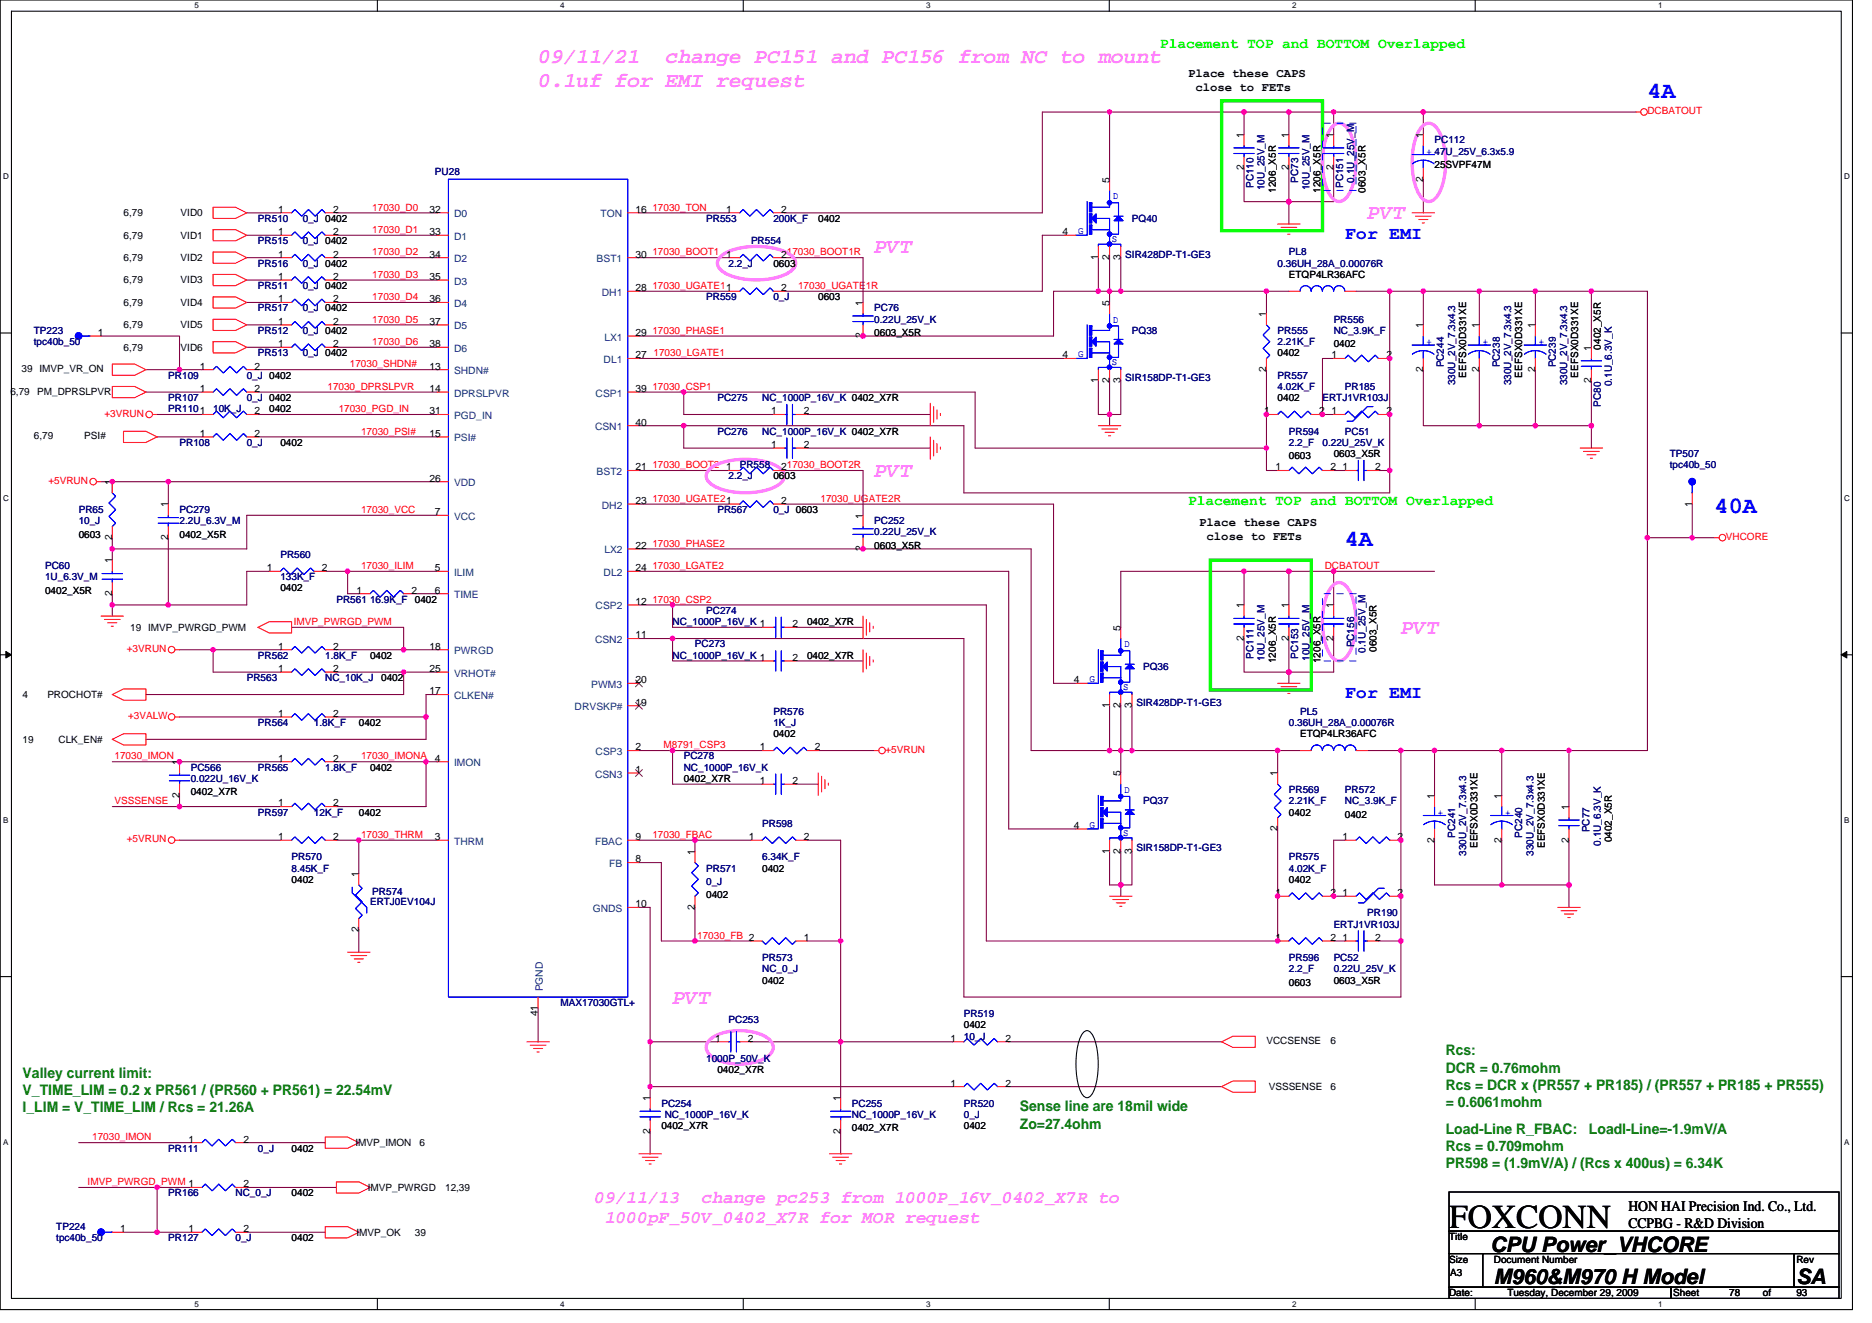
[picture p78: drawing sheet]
<svg xmlns="http://www.w3.org/2000/svg" width="297mm" height="210mm" viewBox="0 0 297 210" stroke-linecap="round" stroke-linejoin="round" font-family="sans-serif">
<defs><g id="words">
<text font-size="5.3" x="229.9" y="194.8">FOXCONN</text>
<g font-size="3.7" fill="#00f">
<text x="261.4" y="15.6">4A</text>
<text x="272.1" y="81.4">40A</text>
<text x="213.4" y="86.7">4A</text>
</g>
<g font-size="3.4" fill="#ff80ff">
<text x="85.4" y="9.9">09/11/21</text>
<text x="105.6" y="9.9">change PC151 and PC156 from NC to mount</text>
<text x="85.4" y="13.8">0.1uf for EMI request</text>
<text x="217" y="34.8">PVT</text>
<text x="138.7" y="40.2">PVT</text>
<text x="138.7" y="75.7">PVT</text>
<text x="222.3" y="100.6">PVT</text>
<text x="106.7" y="159.3">PVT</text>
</g>
<g font-size="3.4">
<text x="236.5" y="198.7">CPU Power_VHCORE</text>
<text x="237" y="203.9">M960&amp;M970 H Model</text>
<text x="285" y="203.9">SA</text>
</g>
<g font-size="2.8" fill="#00f">
<text x="213.4" y="37.9">For EMI</text>
<text x="213.4" y="110.8">For EMI</text>
</g>
<g font-size="2.8" fill="#ff80ff">
<text x="94.3" y="190.9">09/11/13</text>
<text x="111.3" y="190.9">change pc253 from 1000P_16V_0402_X7R to</text>
<text x="96" y="194.1">1000pF_50V_0402_X7R for MOR request</text>
</g>
<g font-size="2.3" fill="#0f0">
<text x="184.1" y="7.6">Placement TOP and BOTTOM Overlapped</text>
<text x="188.5" y="80.2">Placement TOP and BOTTOM Overlapped</text>
</g>
<g font-size="2.3" fill="#008000">
<text x="229.4" y="167.5">Rcs:</text>
<text x="3.6" y="171">Valley current limit:</text>
<text x="3.6" y="173.8">V_TIME_LIM = 0.2 x PR561 / (PR560 + PR561) = 22.54mV</text>
<text x="229.4" y="170.2">DCR = 0.76mohm</text>
<text x="229.4" y="173">Rcs = DCR x (PR557 + PR185) / (PR557 + PR185 + PR555)</text>
<text x="3.6" y="176.5">I_LIM = V_TIME_LIM / Rcs = 21.26A</text>
<text x="161.8" y="176.4">Sense line are 18mil wide</text>
<text x="161.8" y="179.1">Zo=27.4ohm</text>
<text x="229.4" y="175.7">= 0.6061mohm</text>
<text x="229.4" y="179.9">Load-Line R_FBAC:</text>
<text x="252.1" y="179.9">Loadl-Line=-1.9mV/A</text>
<text x="229.4" y="182.7">Rcs = 0.709mohm</text>
<text x="229.4" y="185.4">PR598 = (1.9mV/A) / (Rcs x 400us) = 6.34K</text>
</g>
<g font-size="2.3">
<text x="258.4" y="192.1">HON HAI Precision Ind. Co., Ltd.</text>
<text x="258.4" y="194.8">CCPBG - R&amp;D Division</text>
</g>
<g font-size="1.9">
<text x="188.5" y="12.3">Place these CAPS</text>
<text x="189.7" y="14.5">close to FETs</text>
<text x="190.3" y="83.4">Place these CAPS</text>
<text x="191.5" y="85.6">close to FETs</text>
</g>
<g font-size="1.6">
<text x="197.4" y="21.9" transform="rotate(-90 197.4 21.9)">1</text>
<text x="204.5" y="21.9" transform="rotate(-90 204.5 21.9)">1</text>
<text x="211.6" y="21.9" transform="rotate(-90 211.6 21.9)">1</text>
<text x="225.8" y="21.9" transform="rotate(-90 225.8 21.9)">1</text>
<text x="176" y="29" transform="rotate(-90 176 29)">5</text>
<text x="197.4" y="27.1" transform="rotate(-90 197.4 27.1)">2</text>
<text x="204.5" y="27.1" transform="rotate(-90 204.5 27.1)">2</text>
<text x="211.6" y="27.1" transform="rotate(-90 211.6 27.1)">2</text>
<text x="225.8" y="28.8" transform="rotate(-90 225.8 28.8)">2</text>
<text x="227.6" y="26.7">25SVPF47M</text>
<text x="19.6" y="34.3">6,79</text>
<text x="28.7" y="34.3">VID0</text>
<text x="44.1" y="33.8">1</text>
<text x="52.8" y="33.8">2</text>
<text x="68.1" y="33.8">32</text>
<text x="100.9" y="33.8">16</text>
<text x="115.2" y="33.8">1</text>
<text x="124" y="33.8">2</text>
<text x="129.8" y="35.2">0402</text>
<text x="202.4" y="30.6" transform="rotate(-90 202.4 30.6)">1206_X5R</text>
<text x="209.5" y="30.6" transform="rotate(-90 209.5 30.6)">1206_X5R</text>
<text x="216.7" y="30.6" transform="rotate(-90 216.7 30.6)">0603_X5R</text>
<text x="19.6" y="37.9">6,79</text>
<text x="19.6" y="41.4">6,79</text>
<text x="28.7" y="37.9">VID1</text>
<text x="28.7" y="41.4">VID2</text>
<text x="44.1" y="37.3">1</text>
<text x="44.1" y="40.9">1</text>
<text x="52.8" y="37.3">2</text>
<text x="52.8" y="40.9">2</text>
<text x="68.1" y="40.9">34</text>
<text x="68.1" y="37.3">33</text>
<text x="100.9" y="40.9">30</text>
<text x="115.2" y="40.9">1</text>
<text x="124" y="40.9">217030_BOOT1R</text>
<text x="168.6" y="37.3">4</text>
<text x="174.3" y="41.3" transform="rotate(-90 174.3 41.3)">1</text>
<text x="176" y="41.3" transform="rotate(-90 176 41.3)">2</text>
<text x="177.8" y="41.3" transform="rotate(-90 177.8 41.3)">3</text>
<text x="19.6" y="45">6,79</text>
<text x="28.7" y="45">VID3</text>
<text x="44.1" y="48">1</text>
<text x="44.1" y="44.4">1</text>
<text x="52.8" y="48">2</text>
<text x="52.8" y="44.4">2</text>
<text x="68.1" y="48">36</text>
<text x="68.1" y="44.4">35</text>
<text x="100.9" y="46.2">28</text>
<text x="122.7" y="42.3">0603</text>
<text x="124" y="46.2">2</text>
<text x="129.8" y="47.6">0603</text>
<text x="204.5" y="44.1">ETQP4LR36AFC</text>
<text x="15.5" y="53.3">1</text>
<text x="19.6" y="48.5">6,79</text>
<text x="19.6" y="52.1">6,79</text>
<text x="28.7" y="48.5">VID4</text>
<text x="28.7" y="52.1">VID5</text>
<text x="44.1" y="51.5">1</text>
<text x="52.8" y="51.5">2</text>
<text x="68.1" y="51.5">37</text>
<text x="100.9" y="53.3">29</text>
<text x="136.9" y="53.7" transform="rotate(-90 136.9 53.7)">2</text>
<text x="136.9" y="48.5" transform="rotate(-90 136.9 48.5)">1</text>
<text x="138.7" y="53.3">0603_X5R</text>
<text x="176" y="48.5" transform="rotate(-90 176 48.5)">5</text>
<text x="200.9" y="50.3" transform="rotate(-90 200.9 50.3)">1</text>
<text x="225.8" y="52.1" transform="rotate(-90 225.8 52.1)">1</text>
<text x="234.7" y="52.1" transform="rotate(-90 234.7 52.1)">1</text>
<text x="243.6" y="52.1" transform="rotate(-90 243.6 52.1)">1</text>
<text x="3.4" y="59">39 IMVP_VR_ON</text>
<text x="19.6" y="55.6">6,79</text>
<text x="28.7" y="55.6">VID6</text>
<text x="31.7" y="58.7">1</text>
<text x="40.4" y="58.7">2</text>
<text x="44.1" y="55.1">1</text>
<text x="52.8" y="55.1">2</text>
<text x="68.1" y="58.7">13</text>
<text x="68.1" y="55.1">38</text>
<text x="100.9" y="56.9">27</text>
<text x="168.6" y="56.9">4</text>
<text x="200.9" y="59.1" transform="rotate(-90 200.9 59.1)">2</text>
<text x="202.7" y="56.5">0402</text>
<text x="211.3" y="56.9">1</text>
<text x="211.6" y="55.1">0402</text>
<text x="220" y="56.9">2</text>
<text x="225.8" y="59.1" transform="rotate(-90 225.8 59.1)">2</text>
<text x="232.7" y="59.9" transform="rotate(-90 232.7 59.9)">EEFSX0D331XE</text>
<text x="234.7" y="59.1" transform="rotate(-90 234.7 59.1)">2</text>
<text x="241.6" y="59.9" transform="rotate(-90 241.6 59.9)">EEFSX0D331XE</text>
<text x="243.6" y="59.1" transform="rotate(-90 243.6 59.1)">2</text>
<text x="250.4" y="59.9" transform="rotate(-90 250.4 59.9)">EEFSX0D331XE</text>
<text x="252.5" y="55.6" transform="rotate(-90 252.5 55.6)">1</text>
<text x="254" y="55.5" transform="rotate(-90 254 55.5)">0402_X5R</text>
<text x="1.6" y="62.8">6,79</text>
<text x="5.9" y="62.8">PM_DPRSLPVR</text>
<text x="31.7" y="62.2">1</text>
<text x="40.4" y="62.2">2</text>
<text x="40.4" y="65.8">2</text>
<text x="42.7" y="65.4">0402</text>
<text x="68.1" y="62.2">14</text>
<text x="68.1" y="65.8">31</text>
<text x="100.9" y="62.2">39</text>
<text x="122.4" y="65.8">1</text>
<text x="127.5" y="65.8">2</text>
<text x="174.3" y="60.8" transform="rotate(-90 174.3 60.8)">1</text>
<text x="176" y="60.8" transform="rotate(-90 176 60.8)">2</text>
<text x="177.8" y="60.8" transform="rotate(-90 177.8 60.8)">3</text>
<text x="200.6" y="65.8">1</text>
<text x="202.7" y="63.6">0402</text>
<text x="209.3" y="65.8">2</text>
<text x="211.3" y="65.8">1</text>
<text x="220" y="65.8">2</text>
<text x="252.5" y="60.8" transform="rotate(-90 252.5 60.8)">2</text>
<text x="5.4" y="69.7">6,79</text>
<text x="13.4" y="69.7">PSI#</text>
<text x="31.7" y="69.3">1</text>
<text x="40.4" y="69.3">2</text>
<text x="44.5" y="70.8">0402</text>
<text x="68.1" y="69.3">15</text>
<text x="100.9" y="67.5">40</text>
<text x="122.4" y="71.1">1</text>
<text x="127.5" y="71.1">2</text>
<text x="17.8" y="77" transform="rotate(-90 17.8 77)">1</text>
<text x="68.1" y="76.4">26</text>
<text x="100.9" y="74.7">21</text>
<text x="115.2" y="74.7">1</text>
<text x="122.7" y="76.1">0603</text>
<text x="124" y="74.7">217030_BOOT2R</text>
<text x="202.4" y="74.7">1</text>
<text x="204.5" y="72.9">0603</text>
<text x="211.1" y="74.7">2</text>
<text x="211.6" y="72.5">0603_X5R</text>
<text x="213" y="74.7">1</text>
<text x="218.2" y="74.7">2</text>
<text x="26.7" y="80.5" transform="rotate(-90 26.7 80.5)">1</text>
<text x="69" y="81.8">7</text>
<text x="100.9" y="80">23</text>
<text x="124" y="80">2</text>
<text x="136.9" y="82.3" transform="rotate(-90 136.9 82.3)">1</text>
<text x="268.5" y="80.4" transform="rotate(-90 268.5 80.4)">1</text>
<text x="12.5" y="85.3">0603</text>
<text x="17.8" y="89.4" transform="rotate(-90 17.8 89.4)">1</text>
<text x="17.8" y="85.7" transform="rotate(-90 17.8 85.7)">2</text>
<text x="26.7" y="85.7" transform="rotate(-90 26.7 85.7)">2</text>
<text x="28.5" y="85.3">0402_X5R</text>
<text x="100.9" y="87.1">22</text>
<text x="136.9" y="87.5" transform="rotate(-90 136.9 87.5)">2</text>
<text x="138.7" y="87.1">0603_X5R</text>
<text x="7.2" y="94.2">0402_X5R</text>
<text x="17.8" y="94.6" transform="rotate(-90 17.8 94.6)">2</text>
<text x="42.4" y="90.7">1</text>
<text x="44.5" y="93.9">0402</text>
<text x="51.1" y="90.7">2</text>
<text x="56.6" y="94.2">1</text>
<text x="65.3" y="94.2">2</text>
<text x="65.8" y="95.7">0402</text>
<text x="69" y="90.7">5</text>
<text x="69" y="94.2">6</text>
<text x="100.9" y="90.7">24</text>
<text x="100.9" y="96">12</text>
<text x="20.7" y="100.1">19 IMVP_PWRGD_PWM</text>
<text x="100.9" y="101.3">11</text>
<text x="125.7" y="99.5">2</text>
<text x="128.1" y="99.2">0402_X7R</text>
<text x="177.8" y="100.1" transform="rotate(-90 177.8 100.1)">5</text>
<text x="197.4" y="101.7" transform="rotate(-90 197.4 101.7)">2</text>
<text x="197.4" y="96.5" transform="rotate(-90 197.4 96.5)">1</text>
<text x="204.5" y="101.7" transform="rotate(-90 204.5 101.7)">2</text>
<text x="204.5" y="96.5" transform="rotate(-90 204.5 96.5)">1</text>
<text x="211.6" y="101.7" transform="rotate(-90 211.6 101.7)">2</text>
<text x="211.6" y="96.5" transform="rotate(-90 211.6 96.5)">1</text>
<text x="44.1" y="103.1">1</text>
<text x="44.1" y="106.7">1</text>
<text x="52.8" y="103.1">2</text>
<text x="52.8" y="106.7">2</text>
<text x="58.7" y="104.5">0402</text>
<text x="68.1" y="103.1">18</text>
<text x="68.1" y="106.7">25</text>
<text x="125.7" y="104.9">2</text>
<text x="128.1" y="104.5">0402_X7R</text>
<text x="202.4" y="105.3" transform="rotate(-90 202.4 105.3)">1206_X5R</text>
<text x="209.5" y="105.3" transform="rotate(-90 209.5 105.3)">1206_X5R</text>
<text x="218.4" y="103.5" transform="rotate(-90 218.4 103.5)">0603_X5R</text>
<text x="3.6" y="110.8">4</text>
<text x="7.5" y="110.8">PROCHOT#</text>
<text x="44.1" y="113.8">1</text>
<text x="52.8" y="113.8">2</text>
<text x="60.5" y="108.1">0402</text>
<text x="68.1" y="110.2">17</text>
<text x="100.9" y="108.4">20</text>
<text x="100.9" y="112">19</text>
<text x="170.4" y="108.4">4</text>
<text x="176" y="112.4" transform="rotate(-90 176 112.4)">1</text>
<text x="177.8" y="112.4" transform="rotate(-90 177.8 112.4)">2</text>
<text x="179.6" y="112.4" transform="rotate(-90 179.6 112.4)">3</text>
<text x="3.6" y="117.9">19</text>
<text x="9.3" y="117.9">CLK_EN#</text>
<text x="56.9" y="115.2">0402</text>
<text x="100.9" y="119.1">2</text>
<text x="120.6" y="119.1">1</text>
<text x="122.7" y="117">0402</text>
<text x="129.3" y="119.1">2</text>
<text x="206.3" y="117">ETQP4LR36AFC</text>
<text x="28.5" y="121.4" transform="rotate(-90 28.5 121.4)">1</text>
<text x="44.1" y="120.9">1</text>
<text x="52.8" y="120.9">2</text>
<text x="58.7" y="122.3">0402</text>
<text x="69" y="120.9">4</text>
<text x="100.9" y="122.7">1</text>
<text x="108.5" y="124.1">0402_X7R</text>
<text x="120.6" y="124.4">1</text>
<text x="125.7" y="124.4">2</text>
<text x="177.8" y="123.2" transform="rotate(-90 177.8 123.2)">5</text>
<text x="202.7" y="123.2" transform="rotate(-90 202.7 123.2)">1</text>
<text x="28.5" y="126.6" transform="rotate(-90 28.5 126.6)">2</text>
<text x="30.3" y="126.2">0402_X7R</text>
<text x="44.1" y="128">1</text>
<text x="52.8" y="128">2</text>
<text x="56.9" y="129.4">0402</text>
<text x="170.4" y="131.6">4</text>
<text x="202.7" y="132" transform="rotate(-90 202.7 132)">2</text>
<text x="204.5" y="129.4">0402</text>
<text x="213.4" y="129.8">0402</text>
<text x="227.6" y="126.8" transform="rotate(-90 227.6 126.8)">1</text>
<text x="238.3" y="126.8" transform="rotate(-90 238.3 126.8)">1</text>
<text x="248.9" y="128.5" transform="rotate(-90 248.9 128.5)">1</text>
<text x="44.1" y="133.3">1</text>
<text x="52.8" y="133.3">2</text>
<text x="69" y="133.3">3</text>
<text x="100.9" y="136.9">8</text>
<text x="100.9" y="133.3">9</text>
<text x="110.3" y="135.7" transform="rotate(-90 110.3 135.7)">1</text>
<text x="118.8" y="133.3">1</text>
<text x="127.5" y="133.3">2</text>
<text x="176" y="135.5" transform="rotate(-90 176 135.5)">1</text>
<text x="177.8" y="135.5" transform="rotate(-90 177.8 135.5)">2</text>
<text x="179.6" y="135.5" transform="rotate(-90 179.6 135.5)">3</text>
<text x="213" y="133.3">1</text>
<text x="221.8" y="133.3">2</text>
<text x="227.6" y="133.7" transform="rotate(-90 227.6 133.7)">2</text>
<text x="234.4" y="134.6" transform="rotate(-90 234.4 134.6)">EEFSX0D331XE</text>
<text x="238.3" y="133.7" transform="rotate(-90 238.3 133.7)">2</text>
<text x="245.1" y="134.6" transform="rotate(-90 245.1 134.6)">EEFSX0D331XE</text>
<text x="248.9" y="133.7" transform="rotate(-90 248.9 133.7)">2</text>
<text x="255.8" y="133.7" transform="rotate(-90 255.8 133.7)">0402_X5R</text>
<text x="46.3" y="140.1">0402</text>
<text x="56.9" y="139.2" transform="rotate(-90 56.9 139.2)">1</text>
<text x="100.9" y="144">10</text>
<text x="112.1" y="142.6">0402</text>
<text x="120.9" y="138.3">0402</text>
<text x="202.4" y="142.2">1</text>
<text x="204.5" y="140.1">0402</text>
<text x="211.1" y="142.2">2</text>
<text x="213" y="142.2">1</text>
<text x="221.8" y="142.2">2</text>
<text x="56.9" y="148" transform="rotate(-90 56.9 148)">2</text>
<text x="110.3" y="144.4" transform="rotate(-90 110.3 144.4)">2</text>
<text x="127.5" y="149.3">1</text>
<text x="202.4" y="149.3">1</text>
<text x="211.1" y="149.3">2</text>
<text x="213" y="149.3">1</text>
<text x="218.2" y="149.3">2</text>
<text x="85.4" y="161.3" transform="rotate(-90 85.4 161.3)">41</text>
<text x="120.9" y="156.1">0402</text>
<text x="204.5" y="156.5">0603</text>
<text x="211.6" y="156.1">0603_X5R</text>
<text x="113.5" y="165.3">1</text>
<text x="118.6" y="165.3">2</text>
<text x="150.8" y="165.3">1</text>
<text x="152.9" y="163.2">0402</text>
<text x="159.5" y="165.3">2</text>
<text x="201" y="165.7">VCCSENSE</text>
<text x="211.1" y="165.7">6</text>
<text x="113.8" y="170.3">0402_X7R</text>
<text x="150.8" y="172.4">1</text>
<text x="159.5" y="172.4">2</text>
<text x="201.3" y="173">VSSSENSE</text>
<text x="211.1" y="173">6</text>
<text x="103.1" y="180" transform="rotate(-90 103.1 180)">2</text>
<text x="103.1" y="174.8" transform="rotate(-90 103.1 174.8)">1</text>
<text x="104.9" y="179.2">0402_X7R</text>
<text x="133.4" y="180" transform="rotate(-90 133.4 180)">2</text>
<text x="133.4" y="174.8" transform="rotate(-90 133.4 174.8)">1</text>
<text x="135.2" y="179.6">0402_X7R</text>
<text x="152.9" y="179.2">0402</text>
<text x="29.9" y="181.3">1</text>
<text x="38.6" y="181.3">2</text>
<text x="46.3" y="182.8">0402</text>
<text x="56.4" y="181.9">IMVP_IMON</text>
<text x="66.5" y="181.9">6</text>
<text x="38.6" y="188.4">2</text>
<text x="46.3" y="189.9">0402</text>
<text x="58.4" y="189">IMVP_PWRGD</text>
<text x="70.6" y="189">12,39</text>
<text x="19.1" y="195.6">1</text>
<text x="29.9" y="195.6">1</text>
<text x="38.6" y="195.6">2</text>
<text x="46.3" y="197">0402</text>
<text x="56.6" y="196.1">IMVP_OK</text>
<text x="65.8" y="196.1">39</text>
<text x="229.9" y="196.8">Title</text>
<text x="229.9" y="200.4">Size</text>
<text x="230.1" y="202.5">A3</text>
<text x="237" y="200.4">Document Number</text>
<text x="285" y="200.4">Rev</text>
<text x="229.9" y="205.7">Date:</text>
<text x="239.2" y="205.7">Tuesday, December 29, 2009</text>
<text x="265.5" y="205.7">Sheet</text>
<text x="274.4" y="205.7">78</text>
<text x="279.7" y="205.7">of</text>
<text x="285" y="205.7">93</text>
</g>
<g font-size="1.6" fill="#000080">
<text x="227.6" y="22.8">PC112</text>
<text x="69" y="27.7">PU28</text>
<text x="198.9" y="29.9" transform="rotate(-90 198.9 29.9)">PC110</text>
<text x="206" y="29" transform="rotate(-90 206 29)">PC73</text>
<text x="213.1" y="29.9" transform="rotate(-90 213.1 29.9)">PC151</text>
<text x="214.9" y="29" transform="rotate(-90 214.9 29)">0.1U_25V_M</text>
<text x="40.9" y="35.2">PR510</text>
<text x="48" y="35.2">0_J 0402</text>
<text x="112.1" y="35.2">PR553</text>
<text x="122.7" y="35.2">200K_F</text>
<text x="179.6" y="35.2">PQ40</text>
<text x="200.7" y="30.2" transform="rotate(-90 200.7 30.2)">10U_25V_M</text>
<text x="207.8" y="30.2" transform="rotate(-90 207.8 30.2)">10U_25V_M</text>
<text x="40.9" y="38.8">PR515</text>
<text x="48" y="38.8">0_J 0402</text>
<text x="119.2" y="38.8">PR554</text>
<text x="178.6" y="40.9">SIR428DP-T1-GE3</text>
<text x="204.5" y="40.5">PL8</text>
<text x="40.9" y="45.9">PR511</text>
<text x="40.9" y="42.3">PR516</text>
<text x="48" y="45.9">0_J 0402</text>
<text x="48" y="42.3">0_J 0402</text>
<text x="112.1" y="47.6">PR559</text>
<text x="115.6" y="42.3">2.2_J</text>
<text x="122.7" y="47.6">0_J</text>
<text x="202.7" y="42.3">0.36UH_28A_0.00076R</text>
<text x="5.4" y="53">TP223</text>
<text x="40.9" y="53">PR512</text>
<text x="40.9" y="49.4">PR517</text>
<text x="48" y="53">0_J 0402</text>
<text x="48" y="49.4">0_J 0402</text>
<text x="138.7" y="49.4">PC76</text>
<text x="138.7" y="51.2">0.22U_25V_K</text>
<text x="179.6" y="53">PQ38</text>
<text x="202.7" y="53">PR555</text>
<text x="211.6" y="51.2">PR556</text>
<text x="211.6" y="53">NC_3.9K_F</text>
<text x="5.4" y="54.8">tpc40b_50</text>
<text x="40.9" y="56.5">PR513</text>
<text x="48" y="56.5">0_J 0402</text>
<text x="202.7" y="54.8">2.21K_F</text>
<text x="229.1" y="58.3" transform="rotate(-90 229.1 58.3)">PC244</text>
<text x="238" y="58.3" transform="rotate(-90 238 58.3)">PC238</text>
<text x="246.9" y="58.3" transform="rotate(-90 246.9 58.3)">PC239</text>
<text x="26.7" y="60.1">PR109</text>
<text x="26.7" y="63.6">PR107</text>
<text x="26.7" y="65.4">PR1101</text>
<text x="33.8" y="65.4">10K_J</text>
<text x="39.2" y="60.1">0_J 0402</text>
<text x="39.2" y="63.6">0_J 0402</text>
<text x="113.8" y="63.6">PC275</text>
<text x="120.9" y="63.6">NC_1000P_16V_K 0402_X7R</text>
<text x="178.6" y="60.5">SIR158DP-T1-GE3</text>
<text x="202.7" y="60.1">PR557</text>
<text x="202.7" y="61.9">4.02K_F</text>
<text x="209.8" y="63.6">ERTJ1VR103J</text>
<text x="213.4" y="61.9">PR185</text>
<text x="230.9" y="61.2" transform="rotate(-90 230.9 61.2)">330U_2V_7.3x4.3</text>
<text x="239.8" y="61.2" transform="rotate(-90 239.8 61.2)">330U_2V_7.3x4.3</text>
<text x="248.7" y="61.2" transform="rotate(-90 248.7 61.2)">330U_2V_7.3x4.3</text>
<text x="254" y="64.5" transform="rotate(-90 254 64.5)">PC80</text>
<text x="255.8" y="61.3" transform="rotate(-90 255.8 61.3)">0.1U_6.3V_K</text>
<text x="28.5" y="70.8">PR108</text>
<text x="39.2" y="70.8">0_J</text>
<text x="113.8" y="69">PC276</text>
<text x="120.9" y="69">NC_1000P_16V_K 0402_X7R</text>
<text x="204.5" y="69">PR594</text>
<text x="204.5" y="70.8">2.2_F</text>
<text x="209.8" y="70.8">0.22U_25V_K</text>
<text x="213.4" y="69">PC51</text>
<text x="115.6" y="76.1">2.2_J</text>
<text x="117.4" y="74.3">PR558</text>
<text x="265" y="72.5">TP507</text>
<text x="265" y="74.3">tpc40b_50</text>
<text x="12.5" y="81.4">PR65</text>
<text x="12.5" y="83.2">10_J</text>
<text x="28.5" y="81.4">PC279</text>
<text x="28.5" y="83.2">2.2U_6.3V_M</text>
<text x="113.8" y="81.4">PR567</text>
<text x="122.7" y="81.4">0_J 0603</text>
<text x="138.7" y="83.2">PC252</text>
<text x="44.5" y="88.5">PR560</text>
<text x="138.7" y="85">0.22U_25V_K</text>
<text x="7.2" y="90.3">PC60</text>
<text x="7.2" y="92.1">1U_6.3V_M</text>
<text x="44.5" y="92.1">133K_F</text>
<text x="53.4" y="95.7">PR561 16.9K_F</text>
<text x="106.7" y="99.2">NC_1000P_16V_K 1</text>
<text x="112.1" y="97.4">PC274</text>
<text x="40.9" y="104.5">PR562</text>
<text x="51.6" y="104.5">1.8K_F</text>
<text x="106.7" y="104.5">NC_1000P_16V_K 1</text>
<text x="110.3" y="102.8">PC273</text>
<text x="181.4" y="106.3">PQ36</text>
<text x="198.9" y="104.5" transform="rotate(-90 198.9 104.5)">PC111</text>
<text x="200.7" y="104.9" transform="rotate(-90 200.7 104.9)">10U_25V_M</text>
<text x="206" y="104.5" transform="rotate(-90 206 104.5)">PC153</text>
<text x="207.8" y="104.9" transform="rotate(-90 207.8 104.9)">10U_25V_M</text>
<text x="214.9" y="102.8" transform="rotate(-90 214.9 102.8)">PC156</text>
<text x="216.7" y="103.7" transform="rotate(-90 216.7 103.7)">0.1U_25V_M</text>
<text x="39.2" y="108.1">PR563</text>
<text x="51.6" y="108.1">NC_10K_J</text>
<text x="122.7" y="113.4">PR576</text>
<text x="180.3" y="112">SIR428DP-T1-GE3</text>
<text x="206.3" y="113.4">PL5</text>
<text x="40.9" y="115.2">PR564</text>
<text x="49.8" y="115.2">1.8K_F</text>
<text x="122.7" y="115.2">1K_J</text>
<text x="204.5" y="115.2">0.36UH_28A_0.00076R</text>
<text x="30.3" y="122.3">PC566</text>
<text x="30.3" y="124.1">0.022U_16V_K</text>
<text x="40.9" y="122.3">PR565</text>
<text x="51.6" y="122.3">1.8K_F</text>
<text x="108.5" y="120.5">PC278</text>
<text x="108.5" y="122.3">NC_1000P_16V_K</text>
<text x="204.5" y="125.9">PR569</text>
<text x="213.4" y="125.9">PR572</text>
<text x="40.9" y="129.4">PR597</text>
<text x="49.8" y="129.4">12K_F</text>
<text x="120.9" y="131.2">PR598</text>
<text x="181.4" y="127.7">PQ37</text>
<text x="204.5" y="127.7">2.21K_F</text>
<text x="213.4" y="127.7">NC_3.9K_F</text>
<text x="46.3" y="136.5">PR570</text>
<text x="120.9" y="136.5">6.34K_F</text>
<text x="180.3" y="135.1">SIR158DP-T1-GE3</text>
<text x="204.5" y="136.5">PR575</text>
<text x="230.9" y="133" transform="rotate(-90 230.9 133)">PC241</text>
<text x="232.7" y="135.8" transform="rotate(-90 232.7 135.8)">330U_2V_7.3x4.3</text>
<text x="241.6" y="133" transform="rotate(-90 241.6 133)">PC240</text>
<text x="243.3" y="135.8" transform="rotate(-90 243.3 135.8)">330U_2V_7.3x4.3</text>
<text x="252.2" y="132.1" transform="rotate(-90 252.2 132.1)">PC77</text>
<text x="254" y="134.2" transform="rotate(-90 254 134.2)">0.1U_6.3V_K</text>
<text x="46.3" y="138.3">8.45K_F</text>
<text x="58.7" y="143.7">ERTJ0EV104J</text>
<text x="59.1" y="142">PR574</text>
<text x="112.1" y="138.3">PR571</text>
<text x="112.1" y="140.5">0_J</text>
<text x="204.5" y="138.3">4.02K_F</text>
<text x="211.6" y="147.2">ERTJ1VR103J</text>
<text x="217" y="145.4">PR190</text>
<text x="120.9" y="152.5">PR573</text>
<text x="120.9" y="154.3">NC_0_J</text>
<text x="204.5" y="152.5">PR596</text>
<text x="204.5" y="154.3">2.2_F</text>
<text x="211.6" y="152.5">PC52</text>
<text x="211.6" y="154.3">0.22U_25V_K</text>
<text x="88.9" y="159.7">MAX17030GTL+</text>
<text x="152.9" y="161.4">PR519</text>
<text x="115.6" y="162.3">PC253</text>
<text x="152.9" y="165">10_J</text>
<text x="112.1" y="168.6">1000P_50V_K</text>
<text x="104.9" y="175.7">PC254</text>
<text x="105.5" y="177.4">NC_1000P_16V_K</text>
<text x="135.2" y="175.7">PC255</text>
<text x="135.2" y="177.4">NC_1000P_16V_K</text>
<text x="152.9" y="175.7">PR520</text>
<text x="152.9" y="177.4">0_J</text>
<text x="26.7" y="182.8">PR111</text>
<text x="40.9" y="182.8">0_J</text>
<text x="26.7" y="189.9">PR166</text>
<text x="37.4" y="189.9">NC_0_J</text>
<text x="8.9" y="195.2">TP224</text>
<text x="8.9" y="197">tpc40b_50</text>
<text x="26.7" y="197">PR127</text>
<text x="37.4" y="197">0_J</text>
</g>
<g font-size="1.6" fill="#f00">
<text x="261.4" y="18.1">DCBATOUT</text>
<text x="59.1" y="33.4">17030_D0</text>
<text x="103.5" y="33.4">17030_TON</text>
<text x="59.1" y="37">17030_D1</text>
<text x="59.1" y="40.5">17030_D2</text>
<text x="103.5" y="40.5">17030_BOOT1</text>
<text x="59.1" y="44.1">17030_D3</text>
<text x="59.1" y="47.6">17030_D4</text>
<text x="103.5" y="45.9">17030_UGATE11</text>
<text x="126.6" y="45.9">17030_UGATE1R</text>
<text x="59.1" y="51.2">17030_D5</text>
<text x="103.5" y="53">17030_PHASE1</text>
<text x="55.5" y="58.3">17030_SHDN#</text>
<text x="59.1" y="54.8">17030_D6</text>
<text x="103.7" y="56.5">17030_LGATE1</text>
<text x="52" y="61.9">17030_DPRSLPVR</text>
<text x="53.7" y="65.4">17030_PGD_IN</text>
<text x="103.5" y="61.9">17030_CSP1</text>
<text x="16.6" y="66.1">+3VRUN</text>
<text x="57.3" y="69">17030_PSI#</text>
<text x="7.7" y="76.8">+5VRUN</text>
<text x="103.5" y="74.3">17030_BOOT2</text>
<text x="57.3" y="81.4">17030_VCC</text>
<text x="103.5" y="79.7">17030_UGATE21</text>
<text x="130.2" y="79.7">17030_UGATE2R</text>
<text x="103.5" y="86.8">17030_PHASE2</text>
<text x="273.9" y="85.7">VHCORE</text>
<text x="57.3" y="90.3">17030_ILIM</text>
<text x="103.5" y="90.3">17030_LGATE2</text>
<text x="103.5" y="95.7">17030_CSP2</text>
<text x="210.2" y="90.3">DCBATOUT</text>
<text x="46.6" y="99.2">IMVP_PWRGD_PWM</text>
<text x="20.1" y="103.5">+3VRUN</text>
<text x="20.3" y="114.2">+3VALW</text>
<text x="105.3" y="118.8">M8791_CSP3</text>
<text x="140.5" y="119.5">+5VRUN</text>
<text x="18.2" y="120.5">17030_IMON</text>
<text x="57.3" y="120.5">17030_IMONA</text>
<text x="18.2" y="127.7">VSSSENSE</text>
<text x="20.1" y="133.7">+5VRUN</text>
<text x="57.3" y="133">17030_THRM</text>
<text x="103.5" y="133">17030_FBAC</text>
<text x="110.6" y="149">17030_FB 2</text>
<text x="14.6" y="181">17030_IMON</text>
<text x="13.9" y="188.1">IMVP_PWRGD_PWM 1</text>
</g>
<g font-size="1.6" fill="#00f">
<text x="226.4" y="24.5">+ 47U_25V_6.3x5.9</text>
<text x="176.6" y="31.6">D</text>
<text x="171.1" y="37.2">G</text>
<text x="176.4" y="38.4">S</text>
<text x="176.6" y="51.2">D</text>
<text x="171.1" y="56.7">G</text>
<text x="176.4" y="58">S</text>
<text x="226.4" y="54.8">+</text>
<text x="235.3" y="54.8">+</text>
<text x="244.2" y="54.8">+</text>
<text x="178.4" y="102.8">D</text>
<text x="172.9" y="108.3">G</text>
<text x="178.2" y="109.5">S</text>
<text x="178.4" y="125.9">D</text>
<text x="172.9" y="131.4">G</text>
<text x="228.2" y="129.4">+</text>
<text x="238.8" y="129.4">+</text>
<text x="178.2" y="132.7">S</text>
</g>
<g font-size="1.6" fill="#004080">
<text x="72" y="34.5">D0</text>
<text x="95.3" y="34.5">TON</text>
<text x="72" y="41.6">D2</text>
<text x="72" y="38.1">D1</text>
<text x="94.7" y="41.6">BST1</text>
<text x="72" y="45.2">D3</text>
<text x="95.5" y="46.9">DH1</text>
<text x="72" y="48.7">D4</text>
<text x="72" y="52.3">D5</text>
<text x="72" y="59.4">SHDN#</text>
<text x="72" y="55.8">D6</text>
<text x="95.8" y="57.6">DL1</text>
<text x="95.9" y="54.1">LX1</text>
<text x="72" y="62.9">DPRSLPVR</text>
<text x="94.5" y="62.9">CSP1</text>
<text x="72" y="70.1">PSI#</text>
<text x="72" y="66.5">PGD_IN</text>
<text x="94.4" y="68.3">CSN1</text>
<text x="72" y="77.2">VDD</text>
<text x="94.7" y="75.4">BST2</text>
<text x="72" y="82.5">VCC</text>
<text x="95.5" y="80.7">DH2</text>
<text x="95.9" y="87.8">LX2</text>
<text x="72" y="91.4">ILIM</text>
<text x="72" y="95">TIME</text>
<text x="95.8" y="91.4">DL2</text>
<text x="94.5" y="96.7">CSP2</text>
<text x="72" y="103.8">PWRGD</text>
<text x="72" y="107.4">VRHOT#</text>
<text x="94.4" y="102.1">CSN2</text>
<text x="72" y="111">CLKEN#</text>
<text x="91.2" y="112.7">DRVSKP#</text>
<text x="93.8" y="109.2">PWM3</text>
<text x="94.5" y="119.8">CSP3</text>
<text x="72" y="121.6">IMON</text>
<text x="94.4" y="123.4">CSN3</text>
<text x="72" y="134.1">THRM</text>
<text x="94.4" y="134.1">FBAC</text>
<text x="96.7" y="137.6">FB</text>
<text x="94.1" y="144.7">GNDS</text>
<text x="86.1" y="157.4" transform="rotate(-90 86.1 157.4)">PGND</text>
</g>
<g font-size="1.3">
<text x="30.8" y="1.3">5</text>
<text x="88.9" y="1.3">4</text>
<text x="147" y="1.3">3</text>
<text x="205" y="1.3">2</text>
<text x="263.1" y="1.3">1</text>
<text x=".5" y="28.4">D</text>
<text x="292.6" y="28.4">D</text>
<text x=".5" y="79.5">C</text>
<text x="292.6" y="79.5">C</text>
<text x=".5" y="130.6">B</text>
<text x="292.6" y="130.6">B</text>
<text x=".5" y="181.7">A</text>
<text x="292.6" y="181.7">A</text>
<text x="30.8" y="207.4">5</text>
<text x="88.9" y="207.4">4</text>
<text x="147" y="207.4">3</text>
<text x="205" y="207.4">2</text>
<text x="263.1" y="207.4">1</text>
</g>
</g></defs>
<path d="M0 0h293.9v207.9h-293.9zM1.8 1.8h290.4v204.3h-290.4z" fill="none" stroke="#000" stroke-width=".17"/>
<g fill="#fff">
<path d="M30.8 .2h.7v1.4h-.7z"/>
<path d="M30.8 206.3h.7v1.4h-.7z"/>
</g>
<path d="M59.9 0v1.8M59.9 206.1v1.8" fill="none" stroke="#000" stroke-width=".17"/>
<g fill="#fff">
<path d="M88.9 .2h.7v1.4h-.7z"/>
<path d="M88.9 206.3h.7v1.4h-.7z"/>
</g>
<path d="M117.9 0v1.8M117.9 206.1v1.8" fill="none" stroke="#000" stroke-width=".17"/>
<g fill="#fff">
<path d="M147 .2h.7v1.4h-.7z"/>
<path d="M147 206.3h.7v1.4h-.7z"/>
</g>
<path d="M176 0v1.8M176 206.1v1.8" fill="none" stroke="#000" stroke-width=".17"/>
<g fill="#fff">
<path d="M205 .2h.7v1.4h-.7z"/>
<path d="M205 206.3h.7v1.4h-.7z"/>
</g>
<path d="M234.1 0v1.8M234.1 206.1v1.8" fill="none" stroke="#000" stroke-width=".17"/>
<g fill="#fff">
<path d="M263.1 .2h.7v1.4h-.7z"/>
<path d="M263.1 206.3h.7v1.4h-.7z"/>
<path d="M.5 27.3h.9v1.4h-.9z"/>
<path d="M292.6 27.3h.9v1.4h-.9z"/>
<path d="M.5 78.4h.9v1.4h-.9z"/>
<path d="M292.6 78.4h.9v1.4h-.9z"/>
</g>
<path d="M0 52.9h1.8M292.2 52.9h1.7" fill="none" stroke="#000" stroke-width=".17"/>
<g fill="#fff">
<path d="M.5 129.5h.8v1.4h-.8z"/>
<path d="M292.6 129.5h.9v1.4h-.9z"/>
</g>
<path d="M0 103.9h1.8M292.2 103.9h1.7" fill="none" stroke="#000" stroke-width=".17"/>
<path d="M.9 103.4l.9 .5-.9 .5zM292.2 103.9l.8-.5v1z" fill="#000" stroke="#000" stroke-width=".16"/>
<g fill="#fff">
<path d="M.5 180.5h.8v1.4h-.8z"/>
<path d="M292.6 180.5h.9v1.4h-.9z"/>
</g>
<path d="M0 155h1.8M292.2 155h1.7M171.8 164l.3-.3 .4-.1a1.86 1.86 0 0 1 1.2 1.5 13.2 13.2 0 0 1-.2 8.2l-.7 .8-.3 .1a1.86 1.86 0 0 1-1.3-1.5 13.5 13.5 0 0 1 .3-8.2zM229.9 189.2h61.9v6.2h-61.9zM229.9 195.4h61.9v3.6h-61.9zM229.9 199h5.4v5.3h-5.4zM235.3 199h49.4v5.3h-49.4zM284.7 199h7.1v5.3h-7.1zM229.9 204.3h35.2v1.8h-35.2zM265.1 204.3h26.7v1.8h-26.7z" fill="none" stroke="#000" stroke-width=".17"/>
<g fill="none" stroke="#800040" stroke-width=".17">
<path d="M176.1 17.8v10.6M176.1 17.8h21.3v3.5M176.1 17.8h-10.7v16h-40.9M197.4 17.8h7.1M204.5 17.8h7.1M204.5 17.8v3.5M211.6 17.8h14.2v3.5M211.6 17.8v3.5M225.8 17.8h33.8M39.2 37.3h5.3M39.2 33.8h5.3M53.4 33.8h16"/>
<path d="M53.4 37.3h16M101.4 33.8h14.2M168.9 37.3h-3.5v8.9h-40.9M197.4 26.7v5.3h7.1M204.5 26.7v5.3M204.5 32v3.6M211.6 26.7v5.3h-7.1M225.8 28.4v5.4M16 53.3h12.5v5.4M23.2 58.7h5.3M28.5 58.7h3.5M39.2 51.6h5.3"/>
<path d="M39.2 48h5.3M39.2 44.4h5.3M39.2 40.9h5.3M39.2 55.1h5.3M40.9 58.7h28.5M53.4 40.9h16M53.4 44.4h16M53.4 48h16M53.4 51.6h16M53.4 55.1h16M101.4 40.9h14.2M101.4 46.2h14.2"/>
<path d="M101.4 56.9h67.5M124.5 40.9h12.4v7.1M174.3 46.2h-7.1v7.1h-65.8M174.3 46.2h1.8M174.3 40.9v5.3M176.1 40.9v5.3M176.1 46.2v1.8M176.1 46.2h1.7M177.8 46.2h23.2M177.8 40.9v5.3M201 46.2h3.5M201 58.7v12.4"/>
<path d="M201 46.2v3.6M211.6 56.9h-1.8v8.9h1.8M215.2 46.2h5.3M220.5 46.2v28.5h-1.8M220.5 46.2h5.3v5.4M225.8 58.7v8.9h8.9M225.8 46.2h17.8M234.7 58.7v8.9M234.7 46.2v5.4M243.6 58.7v8.9M252.5 46.2h-8.9v5.4M252.5 46.2h8.9v39.1"/>
<path d="M252.5 46.2v8.9M16 76.5h1.8M17.8 76.5h8.9M17.8 76.5v1.7M23.2 62.2h8.8M24.9 69.3h7.1M24.9 65.8h7.1M26.7 76.5h42.7M26.7 76.5v3.5M40.9 62.2h28.5M40.9 69.3h28.5M40.9 65.8h28.5"/>
<path d="M101.4 67.6h7.1M101.4 74.7h14.2M101.4 62.2h7.1M108.5 62.2h46.2v8.9h46.3M108.5 67.6h44.4v10.6h67.6v-3.5M108.5 62.2v3.6h14.2M108.5 67.6v3.5h14.2M124.5 74.7h12.4v7.1M128.1 65.8h19.5M128.1 71.1h19.5M174.3 60.5v5.3h1.8M176.1 60.5v5.3"/>
<path d="M176.1 65.8v1.8M177.8 60.5v5.3h-1.7M201 71.1v3.6h1.7M211.6 74.7h1.8M234.7 67.6h8.9M243.6 67.6h8.9M252.5 67.6v3.5M252.5 60.5v7.1M17.8 87.1v1.8M17.8 96v1.8M17.8 85.3v1.8M17.8 94.2v1.8"/>
<path d="M26.7 85.3v10.7h-8.9M42.7 90.7h-3.5v5.3h-12.5M46.3 99.6h17.7v3.5M51.6 90.7h3.6M55.2 90.7v3.5h1.7M55.2 90.7h14.2M65.8 94.2h3.6M69.4 81.8h-30.2v5.3h-21.4M101.4 90.7h58.7v40.9h10.6M101.4 80h14.2M101.4 87.1h62.2v32h12.5M101.4 96h5.3"/>
<path d="M106.7 96h49.8v53.4h46.2v-17.8M106.7 96v3.6h14.2M124.5 80h42.7v28.5h3.5M126.3 99.6h10.6M197.4 90.7h7.1M197.4 96v-5.3h-19.6v8.9M204.5 90.7h7.1M204.5 90.7v5.3M211.6 90.7v5.3M211.6 90.7h16M261.4 85.3v33.8h-12.4M261.4 85.3h7.1"/>
<path d="M268.5 85.3h3.6M268.5 80v5.3M28.5 113.8h16M28.5 103.1h5.3M33.8 103.1h10.7M33.8 103.1v3.6h10.7M53.4 106.7h10.6M53.4 103.1h10.6M53.4 113.8h14.2M64 106.7h5.4M64 106.7v3.5h-40.8M64 103.1h5.4"/>
<path d="M67.6 113.8v3.5h-44.4M69.4 110.2h-1.8v3.6M101.4 119.1h5.3M101.4 101.3h5.3v3.6h14.2M106.7 101.3h46.2v56.9h69.4v-8.8M106.7 119.1v5.4h14.2M106.7 119.1h14.2M126.3 104.9h10.6M129.8 119.1h8.9M176.1 119.1h1.7M176.1 112v7.1M177.8 112v7.1"/>
<path d="M177.8 119.1h1.8M177.8 119.1v3.6M179.6 119.1h23.1M179.6 112v7.1M197.4 101.3v5.4h7.1M202.7 119.1v3.6M202.7 119.1h3.6M204.5 101.3v5.4M204.5 106.7v1.8M211.6 101.3v5.4h-7.1M217 119.1h5.3M222.3 119.1v30.3"/>
<path d="M222.3 119.1h5.3M227.6 119.1h10.7M227.6 119.1v7.1M238.3 119.1h10.7M238.3 119.1v7.1M249 119.1v8.9M17.8 120.9h26.7M28.5 126.2v1.8h-10.7M28.5 128h16M28.5 133.3h16M53.4 120.9h14.2v7.1h-14.2M53.4 133.3h3.5"/>
<path d="M56.9 133.3h12.5M56.9 133.3v5.4M67.6 120.9h1.8M101.4 133.3h8.9M101.4 136.9h3.5v12.5h5.4M110.3 133.3h8.9M110.3 133.3v1.8M126.3 124.5h3.5M128.1 133.3h5.3v16.1M176.1 135.1v5.4h1.7M177.8 135.1v5.4M179.6 135.1v5.4h-1.8"/>
<path d="M213.4 133.3l-1.8 .1v8.8h1.8M227.6 133.4v7.1h10.7M238.3 133.4v7.1M249 133.3v10.7M56.9 147.6v3.5M101.4 144h1.8v21.4M110.3 144v5.4M110.3 149.4h8.9M128.1 149.4h5.3M133.4 149.4v16M177.8 140.5v1.7M211.6 149.4h1.8"/>
<path d="M218.7 149.4h3.6M238.3 140.5h10.7M85.4 160v5.4M103.2 172.5h48M103.2 165.4h10.6M103.2 165.4v7.1M103.2 172.5v1.7M103.2 179.6v3.5M119.2 165.4h14.2M133.4 165.4h17.8M133.4 165.4v8.8M133.4 179.6v3.5"/>
<path d="M160.1 172.5h33.7M160.1 165.4h33.7M12.5 181.4h17.8M12.5 188.5h12.4M19.6 195.6h5.3M24.9 188.5v7.1h5.4M24.9 188.5h5.4M39.2 181.4h12.4M39.2 195.6h12.4M39.2 188.5h14.2"/>
</g>
<g fill="#f0f" stroke="#f0f" stroke-width=".17">
<circle cx="177.8" cy="119.1" r=".35"/>
<circle cx="174.3" cy="46.2" r=".35"/>
<circle cx="176" cy="119.1" r=".35"/>
<circle cx="177.8" cy="140.4" r=".35"/>
<circle cx="248.9" cy="140.4" r=".35"/>
<circle cx="238.3" cy="140.4" r=".35"/>
<circle cx="136.9" cy="87.1" r=".35"/>
<circle cx="202.7" cy="149.3" r=".35"/>
<circle cx="204.5" cy="90.7" r=".35"/>
<circle cx="197.4" cy="90.7" r=".35"/>
<circle cx="177.8" cy="46.2" r=".35"/>
<circle cx="200.9" cy="65.8" r=".35"/>
<circle cx="220.5" cy="74.7" r=".35"/>
<circle cx="204.5" cy="17.8" r=".35"/>
<circle cx="136.9" cy="53.3" r=".35"/>
<circle cx="204.5" cy="106.7" r=".35"/>
<circle cx="243.6" cy="46.2" r=".35"/>
<circle cx="238.3" cy="119.1" r=".35"/>
<circle cx="234.7" cy="67.6" r=".35"/>
<circle cx="200.9" cy="46.2" r=".35"/>
<circle cx="252.5" cy="67.6" r=".35"/>
<circle cx="234.7" cy="46.2" r=".35"/>
<circle cx="225.8" cy="46.2" r=".35"/>
<circle cx="243.6" cy="67.6" r=".35"/>
<circle cx="211.6" cy="90.7" r=".35"/>
<circle cx="202.7" cy="142.2" r=".35"/>
<circle cx="204.5" cy="32" r=".35"/>
<circle cx="227.6" cy="119.1" r=".35"/>
<circle cx="222.3" cy="119.1" r=".35"/>
<circle cx="248.9" cy="119.1" r=".35"/>
<circle cx="261.4" cy="85.3" r=".35"/>
<circle cx="252.5" cy="46.2" r=".35"/>
<circle cx="197.4" cy="17.8" r=".35"/>
<circle cx="202.7" cy="119.1" r=".35"/>
<circle cx="179.6" cy="119.1" r=".35"/>
<circle cx="176" cy="65.8" r=".35"/>
<circle cx="176" cy="46.2" r=".35"/>
<circle cx="108.5" cy="67.6" r=".35"/>
<circle cx="106.7" cy="119.1" r=".35"/>
<circle cx="106.7" cy="101.3" r=".35"/>
<circle cx="103.2" cy="165.3" r=".35"/>
<circle cx="133.4" cy="165.3" r=".35"/>
<circle cx="103.2" cy="172.5" r=".35"/>
<circle cx="56.9" cy="133.3" r=".35"/>
<circle cx="67.6" cy="120.9" r=".35"/>
<circle cx="17.8" cy="87.1" r=".35"/>
<circle cx="220.5" cy="56.9" r=".35"/>
<circle cx="209.8" cy="65.8" r=".35"/>
<circle cx="211.6" cy="142.2" r=".35"/>
<circle cx="222.3" cy="133.3" r=".35"/>
<circle cx="200.9" cy="71.1" r=".35"/>
<circle cx="26.7" cy="96" r=".35"/>
<circle cx="55.1" cy="90.7" r=".35"/>
<circle cx="64" cy="103.1" r=".35"/>
<circle cx="64" cy="106.7" r=".35"/>
<circle cx="67.6" cy="113.8" r=".35"/>
<circle cx="28.5" cy="120.9" r=".35"/>
<circle cx="28.5" cy="128" r=".35"/>
<circle cx="110.3" cy="133.3" r=".35"/>
<circle cx="17.8" cy="76.4" r=".35"/>
<circle cx="24.9" cy="188.5" r=".35"/>
<circle cx="106.7" cy="96" r=".35"/>
<circle cx="108.5" cy="62.2" r=".35"/>
<circle cx="133.4" cy="149.3" r=".35"/>
<circle cx="222.3" cy="149.3" r=".35"/>
<circle cx="222.3" cy="142.2" r=".35"/>
<circle cx="220.5" cy="65.8" r=".35"/>
<circle cx="110.3" cy="149.3" r=".35"/>
<circle cx="26.7" cy="76.4" r=".35"/>
<circle cx="17.8" cy="96" r=".35"/>
<circle cx="225.8" cy="17.8" r=".35"/>
<circle cx="220.5" cy="46.2" r=".35"/>
<circle cx="211.6" cy="17.8" r=".35"/>
<circle cx="176" cy="17.8" r=".35"/>
<circle cx="33.8" cy="103.1" r=".35"/>
<circle cx="268.5" cy="85.3" r=".35"/>
<circle cx="28.5" cy="58.7" r=".35"/>
<circle cx="24.9" cy="195.6" r=".35"/>
</g>
<g fill="none" stroke="#f00" stroke-width=".17">
<path d="M259.6 17.8h.7M33.8 32.9h3.6l1.8 .9-1.8 .9h-3.6zM33.8 36.4h3.6l1.8 .9-1.8 .9h-3.6zM202.7 35.6h3.6M203.3 36.1h2.5M203.8 36.6h1.4M204.3 37.2h.4M224.1 33.8h3.5M224.6 34.3h2.5M225.1 34.8h1.5M225.7 35.4h.3M17.8 57.8h3.6l1.8 .9-1.8 .9h-3.6z"/>
<path d="M33.8 43.6h3.6l1.8 .9-1.8 .8h-3.6zM33.8 47.1h3.6l1.8 .9-1.8 .9h-3.6zM33.8 50.7h3.6l1.8 .9-1.8 .9h-3.6zM33.8 54.2h3.6l1.8 .9-1.8 .9h-3.6zM33.8 40h3.6l1.8 .9-1.8 .9h-3.6zM15.3 76.5h.7M17.8 61.3h3.6l1.8 .9-1.8 .9h-3.6zM19.6 68.5h3.6l1.7 .8-1.7 .9h-3.6zM24.2 65.8h.7M147.6 69.3v3.6M147.6 64v3.6M148.1 69.9v2.5"/>
<path d="M148.1 64.5v2.5M148.7 70.4v1.4M148.7 65.1v1.4M149.2 71v.3M149.2 65.6v.4M174.3 67.6h3.5M174.8 68.1h2.5M175.3 68.6h1.5M175.9 69.2h.3M250.7 71.1h3.6M251.3 71.6h2.5M251.8 72.2h1.4"/>
<path d="M252.3 72.7h.4M16 97.8h3.6M16.6 98.3h2.5M17.1 98.8h1.4M17.6 99.4h.4M40.9 99.6l1.8-.9h3.6v1.8h-3.6zM136.9 97.8v3.5M137.5 98.3v2.5M138 98.8v1.5M138.6 99.4v.3M272.1 85.3h.7M17.8 117.3l1.8-.8h3.6v1.7h-3.6z"/>
<path d="M17.8 110.2l1.8-.9h3.6v1.8h-3.6zM27.8 103.1h.7M27.8 113.8h.7M136.9 103.1v3.6M137.5 103.7v2.5M138 104.2v1.4M138.6 104.7v.4M138.7 119.1h.7M202.7 108.5h3.6M203.3 109h2.5M203.8 109.5h1.4M204.3 110.1h.4"/>
<path d="M27.8 133.3h.7M129.8 122.7v3.5M130.4 123.2v2.5M130.9 123.7v1.5M131.4 124.3v.3M55.2 151.1h3.5M55.7 151.7h2.5M56.2 152.2h1.5M56.8 152.7h.3M176.1 142.2h3.5M176.6 142.8h2.5M177.1 143.3h1.5"/>
<path d="M177.7 143.8h.3M247.2 144h3.5M247.7 144.5h2.5M248.2 145.1h1.5M248.8 145.6h.3M83.6 165.4h3.6M84.1 165.9h2.5M84.7 166.4h1.4M85.2 167h.4M193.8 165.4l1.8-.9h3.6v1.7h-3.6zM193.8 172.5l1.8-.9h3.6v1.8h-3.6zM51.6 180.5h3.6l1.7 .9-1.7 .8h-3.6z"/>
<path d="M51.6 194.7h3.6l1.7 .9-1.7 .9h-3.6zM53.4 187.6h3.5l1.8 .9-1.8 .9h-3.5zM101.4 183.1h3.5M101.9 183.7h2.5M102.4 184.2h1.5M103 184.7h.3M131.6 183.1h3.6M132.1 183.7h2.5M132.7 184.2h1.4M133.2 184.7h.4"/>
<circle cx="260.9" cy="17.8" r=".52"/>
<circle cx="14.8" cy="76.4" r=".52"/>
<circle cx="23.7" cy="65.8" r=".52"/>
<circle cx="273.3" cy="85.3" r=".52"/>
<circle cx="27.2" cy="113.8" r=".52"/>
<circle cx="27.2" cy="103.1" r=".52"/>
<circle cx="140" cy="119.1" r=".52"/>
<circle cx="27.2" cy="133.3" r=".52"/>
</g>
<path d="M193.8 16h16v20.6h-16zM192.1 88.9h16v20.6h-16z" fill="none" stroke="#0f0" stroke-width=".53"/>
<path d="M211.6 19.9a1.41 1.41 0 0 1 2.2 .5 11.4 11.4 0 0 1 1 8.5 4.6 4.6 0 0 1-1.8 3 1.49 1.49 0 0 1-1.8-.8 11.5 11.5 0 0 1-1-8.5 5.3 5.3 0 0 1 1.4-2.7zM225.8 19.9a1.41 1.41 0 0 1 2.3 .5 11.4 11.4 0 0 1 .9 8.5 4.6 4.6 0 0 1-1.8 3 1.49 1.49 0 0 1-1.8-.8 11.5 11.5 0 0 1-1-8.5 5.3 5.3 0 0 1 1.4-2.7zM114.2 40.8a7.4 7.4 0 0 1 4.7-1.6 11 11 0 0 1 6.5 1.2 1.48 1.48 0 0 1 .9 1.4 1.48 1.48 0 0 1-.9 1.3 11.4 11.4 0 0 1-8.5 1 4.6 4.6 0 0 1-3-1.9l-.1-.4 .1-.5zM112.4 74.6a7.4 7.4 0 0 1 4.7-1.7 11 11 0 0 1 6.5 1.3 1.48 1.48 0 0 1 .9 1.3 1.48 1.48 0 0 1-.9 1.4 11.4 11.4 0 0 1-8.5 .9 4.6 4.6 0 0 1-2.9-1.8l-.1-.5 .1-.4zM211.6 92.8a1.41 1.41 0 0 1 2.2 .5 11.4 11.4 0 0 1 1 8.5 4.6 4.6 0 0 1-1.8 3 1.49 1.49 0 0 1-1.8-.8 11.5 11.5 0 0 1-1-8.5 5.3 5.3 0 0 1 1.4-2.7zM112.5 165.2a6.7 6.7 0 0 1 4.9-1.6 6.8 6.8 0 0 1 4.9 1.6 1.59 1.59 0 0 1-.5 2.5 8.8 8.8 0 0 1-8.8 0 1.65 1.65 0 0 1-.5-2.5z" fill="none" stroke="#ff80ff" stroke-width=".53"/>
<path d="M209.8 19.6h5.4v10.6h-5.4zM209.8 94.2h5.4v10.7h-5.4z" fill="none" stroke="#00f" stroke-width=".16" stroke-dasharray="1 1 1 1 1 1 1 1"/>
<g fill="#00f" stroke="#00f" stroke-width=".17">
<path d="M179.3 128.5l.7 .8h-1.4z" fill-rule="evenodd"/>
<path d="M175.7 128.2v1.4l-.7-.7z" fill-rule="evenodd"/>
<circle cx="177.8" cy="126.4" r=".35"/>
</g>
<path d="M174.3 126.2v5.4h-1.8M175 128.9h2.8v1.8M175 130.7h2.8M176.1 133.3v-.3h3.5v.3M177.8 130.7v2.6M177.8 126.4h1.5v5h-1.5M177.8 124.5v2.6h-2.8M178.6 128.5h1.4" fill="none" stroke="#00f" stroke-width=".17"/>
<path d="M174.6 126.4h.4v1.4h-.4z" fill="#00f"/>
<g fill="none" stroke="#00f" stroke-width=".17">
<path d="M46.3 37.3l.5-.5 1.1 1.1 1-1.1 1.1 1.1 1.1-1.1 .5 .5M46.3 33.8l.5-.5 1.1 1 1-1 1.1 1 1.1-1 .5 .5M71.2 28.4h28.4v129.8h-28.4zM117.4 33.8l.5-.5 1.1 1 1.1-1 1 1 1.1-1 .5 .5M172.5 32v5.3h-1.8M173.2 34.7h2.9v1.7M173.2 36.4h2.9M174.3 39.1v-.3h3.5v.3M176.1 36.4v2.7M176.1 32.2h1.4v5h-1.4M176.1 30.2v2.7h-2.9M176.8 34.3h1.4"/>
<path d="M195.8 24.4h3.2M195.8 23.5h3.2M197.4 23.1v.4M197.4 24.4v.5M202.9 24.4h3.2M202.9 23.5h3.2M204.5 23.1v.4M204.5 24.4v.5M210 24.4h3.2M210 23.5h3.2M211.6 23.1v.4M211.6 24.4v.5"/>
<path d="M224.1 24.5h3.5M224.1 26a2.86 2.86 0 0 1 3.4 0M225.8 25.4v1.3M225.8 23.1v1.4M13 53.3h1.3h-.2M33.8 58.7l.6-.6 1 1.1 1.1-1.1 1 1.1 1.1-1.1 .6 .6M46.3 55.1l.5-.5 1.1 1 1-1 1.1 1 1.1-1 .5 .5M46.3 51.6l.5-.6 1.1 1.1 1-1.1 1.1 1.1 1.1-1.1 .5 .6M46.3 48l.5-.5 1.1 1 1-1 1.1 1 1.1-1 .5 .5M46.3 44.4l.5-.5 1.1 1.1 1-1.1 1.1 1.1 1.1-1.1 .5 .5M46.3 40.9l.5-.5 1.1 1 1-1 1.1 1 1.1-1 .5 .5M117.4 40.9l.5-.5 1.1 1 1.1-1 1 1 1.1-1 .5 .5"/>
<path d="M117.4 46.2l.5-.5 1.1 1.1 1.1-1.1 1 1.1 1.1-1.1 .5 .5M135.3 51h3.3M135.3 50.1h3.3M136.9 49.8v.3M136.9 51v.6M172.5 51.6v5.3h-1.8M173.2 54.2h2.9v1.8M173.2 56h2.9M174.3 58.7v-.4h3.5v.4M176.1 56v2.7M176.1 51.7h1.4v5h-1.4M176.1 49.8v2.7h-2.9"/>
<path d="M176.8 53.9h1.4M201 51.6l.5 .5-1.1 1.1 1.1 1-1.1 1.1 1.1 1.1-.5 .5M206.3 46.2a.88 .88 0 0 1 .9-.9 .88 .88 0 0 1 .8 .9 .89 .89 0 0 1 .9-.9 .89 .89 0 0 1 .9 .9M209.8 46.2a.88 .88 0 0 1 .9-.9 .88 .88 0 0 1 .9 .9M211.6 46.2a.88 .88 0 0 1 .9-.9 .88 .88 0 0 1 .9 .9M213.4 56.9l.5-.5 1.1 1 1.1-1 1 1 1.1-1 .5 .5M224.1 54.8h3.5M224.1 56.2a2.86 2.86 0 0 1 3.4 0M225.8 55.6v1.3M225.8 53.3v1.5M233 54.8h3.5M233 56.2a2.86 2.86 0 0 1 3.4 0"/>
<path d="M234.7 55.6v1.3M234.7 53.3v1.5M241.8 54.8h3.6M241.9 56.2a2.86 2.86 0 0 1 3.4 0M243.6 55.6v1.3M243.6 53.3v1.5M250.9 58.1h3.2M250.9 57.3h3.2M252.5 56.9v.4M252.5 58.1v.6M17.8 78.2l.5 .6-1 1 1 1.1-1 1.1 1 1-.5 .6M33.8 69.3l.6-.5 1 1.1 1.1-1.1 1 1.1 1.1-1.1 .6 .5"/>
<path d="M33.8 62.2l.6-.5 1 1.1 1.1-1.1 1 1.1 1.1-1.1 .6 .5M33.8 65.8l.6-.5 1 1 1.1-1 1 1 1.1-1 .6 .5M117.4 74.7l.5-.6 1.1 1.1 1.1-1.1 1 1.1 1.1-1.1 .5 .6M124.5 71.1h.4M124.5 65.8h.4M124.9 69.5v3.2M124.9 64.2v3.2M125.7 69.5v3.2M125.7 71.1h.6M125.7 64.2v3.2M125.7 65.8h.6M202.7 65.8l.6-.5 1 1 1.1-1 1.1 1 1-1 .6 .5"/>
<path d="M204.5 74.7l.5-.6 1.1 1.1 1.1-1.1 1 1.1 1.1-1.1 .5 .6M213.4 65.8l.5-.5 1.1 1 1.1-1 1 1 1.1-1 .5 .5M215.2 74.7h.3M215.5 73.1v3.2M216.4 73.1v3.2M216.4 74.7h.6M217.8 64.5h-.8l-2.4 2.3h-.8M268.5 77v1.2v-.1M16.2 91.9h3.2M16.2 91h3.2M17.8 90.7v.3M17.8 91.9v.6"/>
<path d="M25.1 83h3.2M25.1 82.1h3.2M26.7 81.8v.3M26.7 83v.6M44.5 90.7l.5-.6 1.1 1.1 1.1-1.1 1 1.1 1.1-1.1 .5 .6M58.7 94.2l.5-.5 1.1 1.1 1.1-1.1 1 1.1 1.1-1.1 .5 .5M117.4 80l.5-.5 1.1 1 1.1-1 1 1 1.1-1 .5 .5M122.7 99.6h.4M123.1 98v3.2M124 98v3.2M124 99.6h.5M135.3 84.8h3.3"/>
<path d="M135.3 83.9h3.3M136.9 83.6v.3M136.9 84.8v.5M195.8 99h3.2M195.8 98.1h3.2M197.4 97.8v.3M197.4 99v.6M202.9 99h3.2M202.9 98.1h3.2M204.5 97.8v.3M204.5 99v.6M210 99h3.2"/>
<path d="M210 98.1h3.2M211.6 97.8v.3M211.6 99v.6M46.3 103.1l.5-.5 1.1 1.1 1-1.1 1.1 1.1 1.1-1.1 .5 .5M46.3 113.8l.5-.5 1.1 1 1-1 1.1 1 1.1-1 .5 .5M46.3 106.7l.5-.5 1.1 1 1-1 1.1 1 1.1-1 .5 .5M122.7 119.1l.6-.5 1 1.1 1.1-1.1 1 1.1 1.1-1.1 .6 .5M122.7 104.9h.4M123.1 103.3v3.2M124 103.3v3.2M124 104.9h.5M174.3 103.1v5.4h-1.8"/>
<path d="M175 105.8h2.8v1.8M175 107.6h2.8M176.1 110.2v-.3h3.5v.3M177.8 107.6v2.6M177.8 103.3h1.5v5h-1.5M177.8 101.3v2.7h-2.8M178.6 105.4h1.4M209.8 119.1a.88 .88 0 0 0-.9-.9 .88 .88 0 0 0-.8 .9M211.6 119.1a.88 .88 0 0 0-.9-.9 .88 .88 0 0 0-.9 .9M213.4 119.1a.88 .88 0 0 0-.9-.9 .88 .88 0 0 0-.9 .9M215.2 119.1a.88 .88 0 0 0-.9-.9 .88 .88 0 0 0-.9 .9M26.9 123.9h3.2"/>
<path d="M26.9 123h3.2M28.5 122.7v.3M28.5 123.9v.6M46.3 133.3l.5-.5 1.1 1.1 1-1.1 1.1 1.1 1.1-1.1 .5 .5M46.3 120.9l.5-.5 1.1 1 1-1 1.1 1 1.1-1 .5 .5M46.3 128l.5-.5 1.1 1 1-1 1.1 1 1.1-1 .5 .5M110.3 136.9l.5 .5-1.1 1.1 1.1 1.1-1.1 1 1.1 1.1-.5 .5M120.9 133.3l.6-.5 1.1 1.1 1-1.1 1.1 1.1 1-1.1 .6 .5M122.7 124.5h.4M123.1 122.9v3.2M124 122.9v3.2M124 124.5h.5"/>
<path d="M174.3 126.2v5.4h-1.8M174.6 126.4h.4v1.4h-.4zM175 128.9h2.8v1.8M175 130.7h2.8M176.1 133.3v-.3h3.5v.3M177.8 130.7v2.6M177.8 126.4h1.5v5h-1.5M177.8 124.5v2.6h-2.8M178.6 128.5h1.4M202.7 124.5l.6 .5-1.1 1.1 1.1 1-1.1 1.1 1.1 1.1-.6 .5M215.2 133.3l.5-.5 1.1 1.1 1-1.1 1.1 1.1 1.1-1.1 .5 .5M225.8 129.4h3.6"/>
<path d="M225.9 130.9a2.86 2.86 0 0 1 3.4 0M227.6 130.3v1.3M227.6 128v1.4M236.5 129.4h3.6M236.6 130.9a2.86 2.86 0 0 1 3.4 0M238.3 130.3v1.3M238.3 128v1.4M247.4 131h3.2M247.4 130.2h3.2M249 129.8v.4M249 131v.6M55.9 140.8v.9l2.3 2.3v.9"/>
<path d="M56.9 140.5l.6 .5-1.1 1.1 1.1 1-1.1 1.1 1.1 1.1-.6 .5M120.9 149.4l.6 .5 1.1-1.1 1 1.1 1.1-1.1 1 1.1 .6-.5M204.5 149.4l.5-.6 1.1 1.1 1.1-1.1 1 1.1 1.1-1.1 .5 .6M204.5 142.2l.5-.5 1.1 1.1 1.1-1.1 1 1.1 1.1-1.1 .5 .5M215.2 142.2l.5-.5 1.1 1.1 1-1.1 1.1 1.1 1.1-1.1 .5 .5M215.2 149.4h.3M215.5 147.7v3.3M216.4 147.7v3.3M216.4 149.4h.6M219.6 141h-.9l-2.3 2.3h-.9M101.6 177.3h3.2M101.6 176.4h3.2"/>
<path d="M103.2 176v.4M103.2 177.3v.5M115.6 165.4h.4M116 163.7v3.3M116.9 165.4h.5M116.9 163.7v3.3M131.8 177.3h3.2M131.8 176.4h3.2M133.4 176v.4M133.4 177.3v.5M152.9 165.4l.6-.6 1.1 1.1 1-1.1 1.1 1.1 1.1-1.1 .5 .6M152.9 172.5l.6-.6 1.1 1.1 1-1.1 1.1 1.1 1.1-1.1 .5 .6"/>
<path d="M16.6 195.6h1.2h-.2M32 195.6l.6-.5 1.1 1 1-1 1.1 1 1-1 .6 .5M32 188.5l.6-.6 1.1 1.1 1-1.1 1.1 1.1 1-1.1 .6 .6M32 181.4l.6-.6 1.1 1.1 1-1.1 1.1 1.1 1-1.1 .6 .6"/>
</g>
<g fill="#00f" stroke="#00f" stroke-width=".17">
<path d="M174.6 128.2v1.4h.4v-1.4z" fill-rule="evenodd"/>
<path d="M174.6 130v1.4h.4v-1.4z" fill-rule="evenodd"/>
<path d="M179.3 128.5l.7 .8h-1.4z" fill-rule="evenodd"/>
<path d="M175.7 128.2v1.4l-.7-.7z" fill-rule="evenodd"/>
<path d="M174.6 126.4v1.4h.4v-1.4z" fill-rule="evenodd"/>
<path d="M174.6 128.2v1.4h.4v-1.4z" fill-rule="evenodd"/>
<path d="M174.6 130v1.4h.4v-1.4z" fill-rule="evenodd"/>
<path d="M179.3 105.4l.7 .8h-1.4z" fill-rule="evenodd"/>
<path d="M175.7 105.1v1.4l-.7-.7z" fill-rule="evenodd"/>
<path d="M174.6 103.3v1.4h.4v-1.4z" fill-rule="evenodd"/>
<path d="M174.6 105.1v1.4h.4v-1.4z" fill-rule="evenodd"/>
<path d="M174.6 106.8v1.5h.4v-1.5z" fill-rule="evenodd"/>
<path d="M179.3 105.4l.7 .8h-1.4z" fill-rule="evenodd"/>
<path d="M175.7 105.1v1.4l-.7-.7z" fill-rule="evenodd"/>
<path d="M174.6 103.3v1.4h.4v-1.4z" fill-rule="evenodd"/>
<path d="M174.6 105.1v1.4h.4v-1.4z" fill-rule="evenodd"/>
<path d="M174.6 106.8v1.5h.4v-1.5z" fill-rule="evenodd"/>
<path d="M177.5 34.3l.7 .7h-1.4z" fill-rule="evenodd"/>
<path d="M173.9 34v1.4l-.7-.7z" fill-rule="evenodd"/>
<path d="M172.9 32.2v1.4h.3v-1.4z" fill-rule="evenodd"/>
<path d="M172.9 34v1.4h.3v-1.4z" fill-rule="evenodd"/>
<path d="M172.9 35.7v1.5h.3v-1.5z" fill-rule="evenodd"/>
<path d="M177.5 34.3l.7 .7h-1.4z" fill-rule="evenodd"/>
<path d="M173.9 34v1.4l-.7-.7z" fill-rule="evenodd"/>
<path d="M172.9 32.2v1.4h.3v-1.4z" fill-rule="evenodd"/>
<path d="M172.9 34v1.4h.3v-1.4z" fill-rule="evenodd"/>
<path d="M172.9 35.7v1.5h.3v-1.5z" fill-rule="evenodd"/>
<path d="M177.5 53.9l.7 .7h-1.4z" fill-rule="evenodd"/>
<path d="M173.9 53.5v1.4l-.7-.7z" fill-rule="evenodd"/>
<path d="M172.9 51.7v1.5h.3v-1.5z" fill-rule="evenodd"/>
<path d="M172.9 53.5v1.4h.3v-1.4z" fill-rule="evenodd"/>
<path d="M172.9 55.3v1.4h.3v-1.4z" fill-rule="evenodd"/>
<path d="M177.5 53.9l.7 .7h-1.4z" fill-rule="evenodd"/>
<path d="M173.9 53.5v1.4l-.7-.7z" fill-rule="evenodd"/>
<path d="M172.9 51.7v1.5h.3v-1.5z" fill-rule="evenodd"/>
<path d="M172.9 53.5v1.4h.3v-1.4z" fill-rule="evenodd"/>
<path d="M172.9 55.3v1.4h.3v-1.4z" fill-rule="evenodd"/>
<circle cx="177.8" cy="131.4" r=".35"/>
<circle cx="177.8" cy="133" r=".35"/>
<circle cx="177.8" cy="126.4" r=".35"/>
<circle cx="177.8" cy="103.3" r=".35"/>
<circle cx="177.8" cy="108.3" r=".35"/>
<circle cx="177.8" cy="109.9" r=".35"/>
<circle cx="176.1" cy="32.2" r=".35"/>
<circle cx="176.1" cy="37.1" r=".35"/>
<circle cx="176" cy="38.7" r=".35"/>
<circle cx="176.1" cy="51.7" r=".35"/>
<circle cx="176.1" cy="56.7" r=".35"/>
<circle cx="176" cy="58.3" r=".35"/>
<circle cx="268.5" cy="76.4" r=".52"/>
<circle cx="16" cy="195.6" r=".52"/>
<circle cx="12.5" cy="53.3" r=".52"/>
</g>
<g fill="none" stroke="#f00" stroke-width=".17">
<path d="M44.5 37.3h1.8M44.5 33.8h1.8M51.6 37.3h1.8M51.6 33.8h1.8M69.4 37.3h1.8M69.4 33.8h1.8M99.6 33.8h1.8M115.6 33.8h1.8M122.7 33.8h1.8M168.9 37.3h1.8M174.3 39.1v1.8M176.1 28.4v1.8"/>
<path d="M176.1 39.1v1.8M177.8 39.1v1.8M197.4 21.3v1.8M197.4 24.9v1.8M204.5 21.3v1.8M204.5 24.9v1.8M211.6 21.3v1.8M211.6 24.9v1.8M225.8 21.3v1.8M225.8 26.7v1.7M14.3 53.3h1.7M32 58.7h1.8"/>
<path d="M39.2 58.7h1.7M44.5 48h1.8M44.5 44.4h1.8M44.5 40.9h1.8M44.5 51.6h1.8M44.5 55.1h1.8M51.6 48h1.8M51.6 44.4h1.8M51.6 40.9h1.8M51.6 51.6h1.8M51.6 55.1h1.8M69.4 48h1.8"/>
<path d="M69.4 44.4h1.8M69.4 40.9h1.8M69.4 51.6h1.8M69.4 58.7h1.8M69.4 55.1h1.8M99.6 40.9h1.8M99.6 53.3h1.8M99.6 46.2h1.8M99.6 56.9h1.8M115.6 40.9h1.8M115.6 46.2h1.8M122.7 40.9h1.8"/>
<path d="M122.7 46.2h1.8M136.9 48v1.8M136.9 51.6v1.7M168.9 56.9h1.8M174.3 58.7v1.8M176.1 48v1.8M176.1 58.7v1.8M177.8 58.7v1.8M201 49.8v1.8M201 56.9v1.8M204.5 46.2h1.8M211.6 56.9h1.8"/>
<path d="M213.4 46.2h1.8M218.7 56.9h1.8M225.8 51.6v1.7M225.8 56.9v1.8M234.7 51.6v1.7M234.7 56.9v1.8M243.6 51.6v1.7M243.6 56.9v1.8M252.5 55.1v1.8M252.5 58.7v1.8M17.8 76.5v1.7M32 62.2h1.8"/>
<path d="M32 69.3h1.8M32 65.8h1.8M39.2 62.2h1.7M39.2 69.3h1.7M39.2 65.8h1.7M69.4 76.5h1.8M69.4 62.2h1.8M69.4 69.3h1.8M69.4 65.8h1.8M99.6 74.7h1.8M99.6 62.2h1.8M99.6 67.6h1.8"/>
<path d="M115.6 74.7h1.8M122.7 74.7h1.8M122.7 65.8h1.8M122.7 71.1h1.8M126.3 65.8h1.8M126.3 71.1h1.8M201 65.8h1.7M202.7 74.7h1.8M208.1 65.8h1.7M209.8 74.7h1.8M211.6 65.8h1.8M213.4 74.7h1.8"/>
<path d="M217 74.7h1.7M218.7 65.8h1.8M268.5 78.2v1.8M17.8 83.6v1.7M17.8 88.9v1.8M17.8 92.5v1.7M26.7 80v1.8M26.7 83.6v1.7M42.7 90.7h1.8M49.8 90.7h1.8M56.9 94.2h1.8M64 94.2h1.8"/>
<path d="M69.4 90.7h1.8M69.4 94.2h1.8M69.4 81.8h1.8M99.6 80h1.8M99.6 87.1h1.8M99.6 90.7h1.8M99.6 96h1.8M115.6 80h1.8M120.9 99.6h1.8M122.7 80h1.8M124.5 99.6h1.8M136.9 81.8v1.8"/>
<path d="M136.9 85.3v1.8M177.8 99.6v1.7M197.4 96v1.8M197.4 99.6v1.7M204.5 96v1.8M204.5 99.6v1.7M211.6 96v1.8M211.6 99.6v1.7M44.5 103.1h1.8M44.5 106.7h1.8M44.5 113.8h1.8M51.6 103.1h1.8"/>
<path d="M51.6 106.7h1.8M51.6 113.8h1.8M69.4 103.1h1.8M69.4 110.2h1.8M69.4 106.7h1.8M99.6 108.5h1.8M99.6 101.3h1.8M99.6 119.1h1.8M99.6 112h1.8M120.9 119.1h1.8M120.9 104.9h1.8M124.5 104.9h1.8"/>
<path d="M128.1 119.1h1.7M170.7 108.5h1.8M176.1 110.2v1.8M177.8 110.2v1.8M179.6 110.2v1.8M206.3 119.1h1.8M215.2 119.1h1.8M28.5 120.9v1.8M28.5 124.5v1.7M44.5 133.3h1.8M44.5 120.9h1.8M44.5 128h1.8"/>
<path d="M51.6 133.3h1.8M51.6 120.9h1.8M51.6 128h1.8M56.9 138.7v1.8M69.4 133.3h1.8M69.4 120.9h1.8M99.6 133.3h1.8M99.6 136.9h1.8M99.6 122.7h1.8M110.3 135.1v1.8M119.2 133.3h1.7M120.9 124.5h1.8"/>
<path d="M124.5 124.5h1.8M126.3 133.3h1.8M170.7 131.6h1.8M176.1 133.3v1.8M177.8 122.7v1.8M177.8 133.3v1.8M179.6 133.3v1.8M202.7 122.7v1.8M202.7 129.8v1.8M213.4 133.3h1.8M220.5 133.3h1.8M227.6 126.2v1.8"/>
<path d="M227.6 131.6v1.7M238.3 126.2v1.8M238.3 131.6v1.7M249 128v1.8M249 131.6v1.7M56.9 145.8v1.8M85.4 158.2v1.8M99.6 144h1.8M110.3 142.2v1.8M119.2 149.4h1.7M126.3 149.4h1.8M202.7 149.4h1.8"/>
<path d="M202.7 142.2h1.8M209.8 149.4h1.8M209.8 142.2h1.8M213.4 149.4h1.8M213.4 142.2h1.8M217 149.4h1.7M220.5 142.2h1.8M103.2 174.2v1.8M103.2 177.8v1.8M113.8 165.4h1.8M117.4 165.4h1.8M133.4 174.2v1.8"/>
<path d="M133.4 177.8v1.8M151.2 165.4h1.7M151.2 172.5h1.7M158.3 165.4h1.8M158.3 172.5h1.8M17.8 195.6h1.8M30.3 195.6h1.7M30.3 188.5h1.7M30.3 181.4h1.7M37.4 195.6h1.8M37.4 188.5h1.8M37.4 181.4h1.8"/>
</g>
<path d="M100.9 107.9l1 1.1M100.9 111.5l1 1.1M101.9 107.9l-1.1 1.1M101.9 111.5l-1.1 1.1M100.9 122.2l1 1M101.9 122.2l-1.1 1" fill="none" stroke="#804000" stroke-width=".16"/>
<g fill="#f0f" stroke="#f0f" stroke-width=".17">
<circle cx="177.8" cy="119.1" r=".35"/>
<circle cx="174.3" cy="46.2" r=".35"/>
<circle cx="176" cy="119.1" r=".35"/>
<circle cx="177.8" cy="140.4" r=".35"/>
<circle cx="248.9" cy="140.4" r=".35"/>
<circle cx="238.3" cy="140.4" r=".35"/>
<circle cx="136.9" cy="87.1" r=".35"/>
<circle cx="202.7" cy="149.3" r=".35"/>
<circle cx="204.5" cy="90.7" r=".35"/>
<circle cx="197.4" cy="90.7" r=".35"/>
<circle cx="177.8" cy="46.2" r=".35"/>
<circle cx="200.9" cy="65.8" r=".35"/>
<circle cx="220.5" cy="74.7" r=".35"/>
<circle cx="204.5" cy="17.8" r=".35"/>
<circle cx="136.9" cy="53.3" r=".35"/>
<circle cx="204.5" cy="106.7" r=".35"/>
<circle cx="243.6" cy="46.2" r=".35"/>
<circle cx="238.3" cy="119.1" r=".35"/>
<circle cx="234.7" cy="67.6" r=".35"/>
<circle cx="200.9" cy="46.2" r=".35"/>
<circle cx="252.5" cy="67.6" r=".35"/>
<circle cx="234.7" cy="46.2" r=".35"/>
<circle cx="225.8" cy="46.2" r=".35"/>
<circle cx="243.6" cy="67.6" r=".35"/>
<circle cx="211.6" cy="90.7" r=".35"/>
<circle cx="202.7" cy="142.2" r=".35"/>
<circle cx="204.5" cy="32" r=".35"/>
<circle cx="227.6" cy="119.1" r=".35"/>
<circle cx="222.3" cy="119.1" r=".35"/>
<circle cx="248.9" cy="119.1" r=".35"/>
<circle cx="261.4" cy="85.3" r=".35"/>
<circle cx="252.5" cy="46.2" r=".35"/>
<circle cx="197.4" cy="17.8" r=".35"/>
<circle cx="202.7" cy="119.1" r=".35"/>
<circle cx="179.6" cy="119.1" r=".35"/>
<circle cx="176" cy="65.8" r=".35"/>
<circle cx="176" cy="46.2" r=".35"/>
<circle cx="108.5" cy="67.6" r=".35"/>
<circle cx="106.7" cy="119.1" r=".35"/>
<circle cx="106.7" cy="101.3" r=".35"/>
<circle cx="103.2" cy="165.3" r=".35"/>
<circle cx="133.4" cy="165.3" r=".35"/>
<circle cx="103.2" cy="172.5" r=".35"/>
<circle cx="56.9" cy="133.3" r=".35"/>
<circle cx="67.6" cy="120.9" r=".35"/>
<circle cx="17.8" cy="87.1" r=".35"/>
<circle cx="220.5" cy="56.9" r=".35"/>
<circle cx="209.8" cy="65.8" r=".35"/>
<circle cx="211.6" cy="142.2" r=".35"/>
<circle cx="222.3" cy="133.3" r=".35"/>
<circle cx="200.9" cy="71.1" r=".35"/>
<circle cx="26.7" cy="96" r=".35"/>
<circle cx="55.1" cy="90.7" r=".35"/>
<circle cx="64" cy="103.1" r=".35"/>
<circle cx="64" cy="106.7" r=".35"/>
<circle cx="67.6" cy="113.8" r=".35"/>
<circle cx="28.5" cy="120.9" r=".35"/>
<circle cx="28.5" cy="128" r=".35"/>
<circle cx="110.3" cy="133.3" r=".35"/>
<circle cx="17.8" cy="76.4" r=".35"/>
<circle cx="24.9" cy="188.5" r=".35"/>
<circle cx="106.7" cy="96" r=".35"/>
<circle cx="108.5" cy="62.2" r=".35"/>
<circle cx="133.4" cy="149.3" r=".35"/>
<circle cx="222.3" cy="149.3" r=".35"/>
<circle cx="222.3" cy="142.2" r=".35"/>
<circle cx="220.5" cy="65.8" r=".35"/>
<circle cx="110.3" cy="149.3" r=".35"/>
<circle cx="26.7" cy="76.4" r=".35"/>
<circle cx="17.8" cy="96" r=".35"/>
<circle cx="225.8" cy="17.8" r=".35"/>
<circle cx="220.5" cy="46.2" r=".35"/>
<circle cx="211.6" cy="17.8" r=".35"/>
<circle cx="176" cy="17.8" r=".35"/>
<circle cx="33.8" cy="103.1" r=".35"/>
<circle cx="268.5" cy="85.3" r=".35"/>
<circle cx="28.5" cy="58.7" r=".35"/>
<circle cx="24.9" cy="195.6" r=".35"/>
</g>
<use href="#words"/>
</svg>
